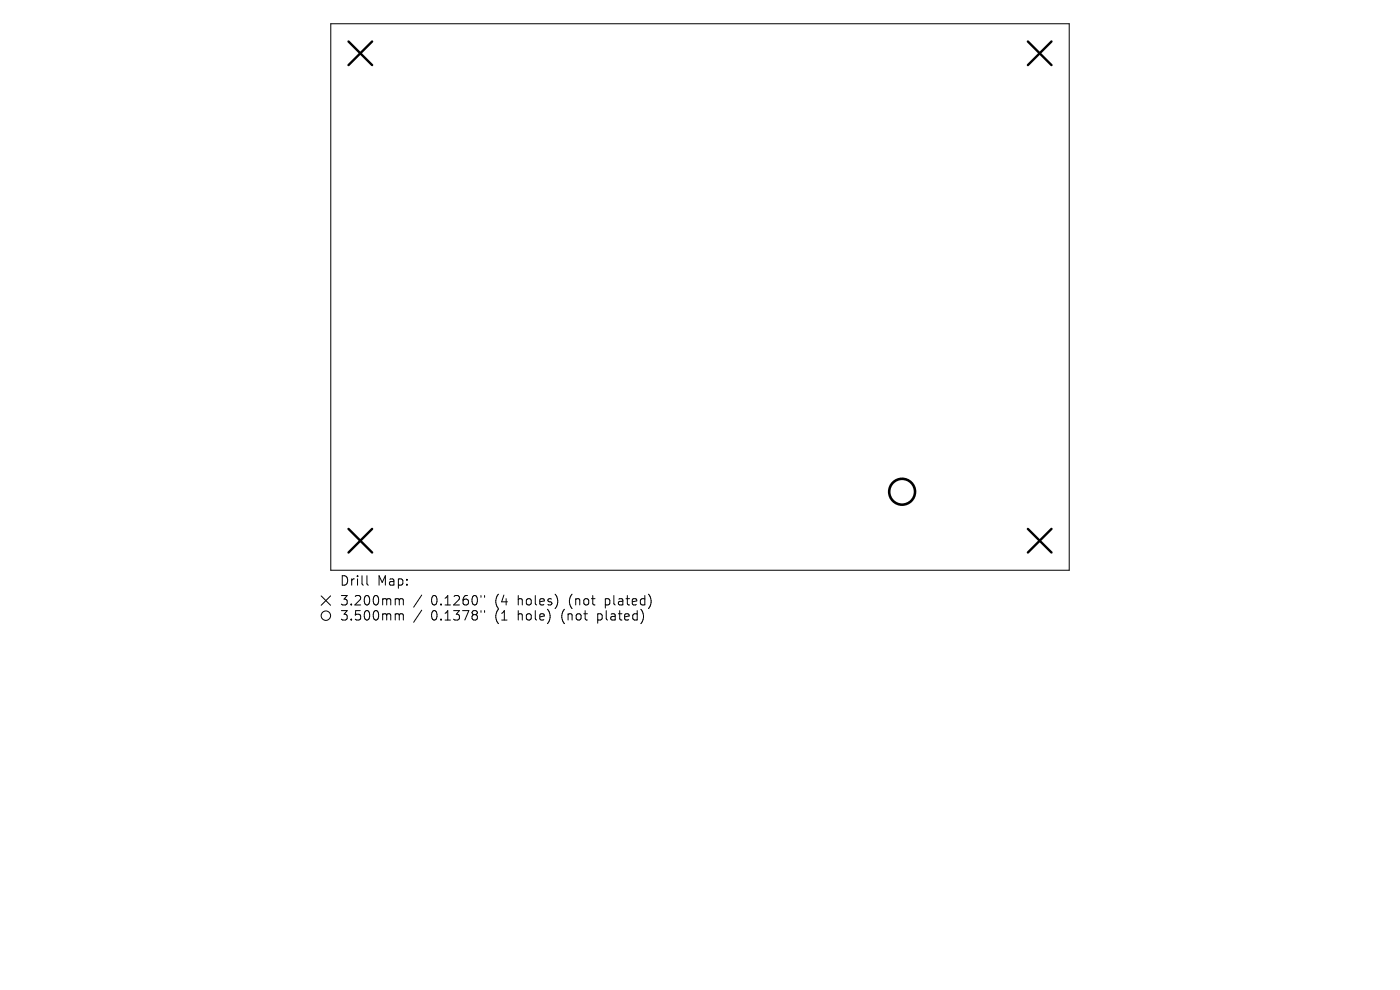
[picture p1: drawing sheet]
<svg xmlns="http://www.w3.org/2000/svg" width="297mm" height="210mm" viewBox="0 0 297 210" stroke-linecap="round" stroke-linejoin="round" font-family="sans-serif">
<defs><g id="words">
<g font-size="2.8">
<text x="72.1" y="124.5">Drill</text>
<text x="80" y="124.5">Map:</text>
<text x="72.1" y="128.7">3.200mm</text>
<text x="72.1" y="131.9">3.500mm</text>
<text x="91.4" y="128.7">0.1260&quot;</text>
<text x="91.4" y="131.9">0.1378&quot;</text>
<text x="105" y="128.7">(4</text>
<text x="105" y="131.9">(1</text>
<text x="109.9" y="128.7">holes)</text>
<text x="109.9" y="131.9">hole)</text>
<text x="119.2" y="131.9">(not</text>
<text x="120.8" y="128.7">(not</text>
<text x="126.9" y="131.9">plated)</text>
<text x="128.5" y="128.7">plated)</text>
</g>
</g></defs>
<g fill="none" stroke="#000" stroke-width=".21">
<path d="M70.2 5h156.6v116h-156.6zM68.1 126.4l2 2M70.1 126.4l-2 2M77.8 122.1v1.7l.3 .3M84.4 127l.3 .3M84.4 130.2l.3 .3M84.7 127.3v1M84.7 130.5v1M84.7 127.3l.3-.3 .5 .1 .1 1.2M84.7 130.5l.3-.3 .5 .1 .1 1.2M89.5 126.2l-1.7 2.6M89.5 129.4l-1.7 2.6"/>
<path d="M102 126.3v.4M102 129.5v.4M102.8 126.3v.4M102.8 129.5v.4M118.2 126.9v1.3M136.4 130.1l.1 .9-.5 1.2M137.7 126.1a2.35 2.35 0 0 1 0 2.9"/>
<circle cx="69.1" cy="130.6" r="1"/>
</g>
<path d="M73.9 8.8l5 5M78.9 8.8l-5 5M218.1 8.8l5 5M223.1 8.8l-5 5M73.9 112.2l5 5M78.9 112.2l-5 5M218.1 112.2l5 5M223.1 112.2l-5 5" fill="none" stroke="#000" stroke-width=".5"/>
<circle cx="191.4" cy="104.3" r="2.74" fill="none" stroke="#000" stroke-width=".55"/>
<use href="#words"/>
</svg>
